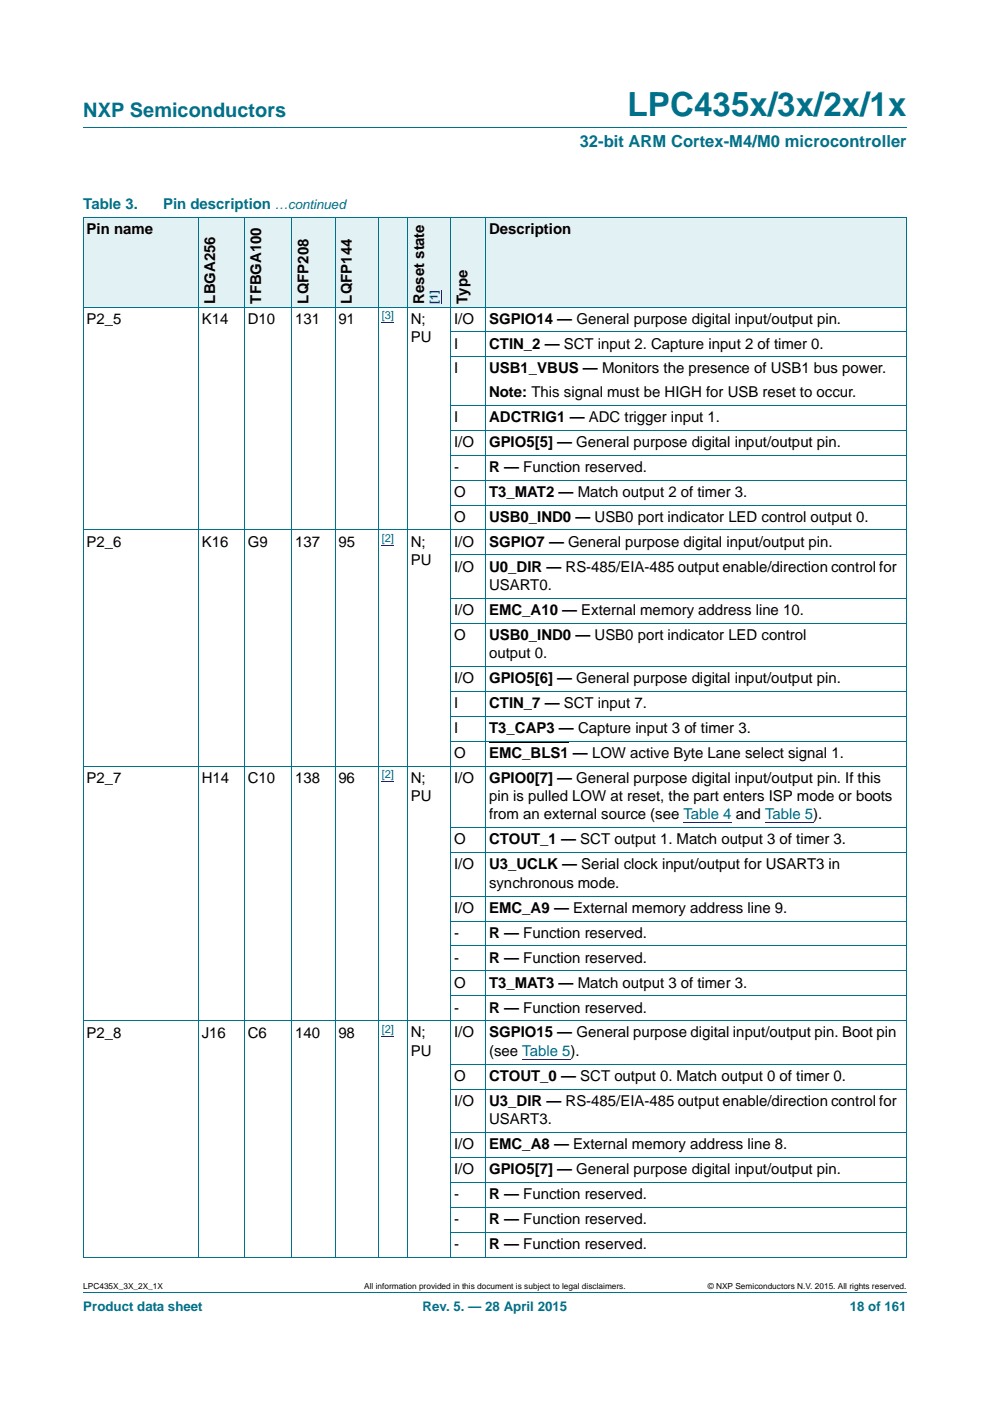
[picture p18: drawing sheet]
<svg xmlns="http://www.w3.org/2000/svg" width="210mm" height="297mm" viewBox="0 0 210 297" stroke-linecap="round" stroke-linejoin="round" font-family="sans-serif">
<defs><g id="words">
<text font-size="7" fill="#00718a" x="133.1" y="24.6">LPC435x/3x/2x/1x</text>
<text font-size="4.2" fill="#00718a" x="17.7" y="24.9">NXP Semiconductors</text>
<text font-size="3.5" fill="#00718a" x="123" y="31.1">32-bit ARM Cortex-M4/M0 microcontroller</text>
<g font-size="3.2" fill="#00718a">
<text x="17.7" y="44.3">Table 3.</text>
<text x="34.6" y="44.3">Pin description</text>
</g>
<g font-size="3.2">
<text x="18.4" y="49.6">Pin name</text>
<text x="103.7" y="49.6">Description</text>
<text x="45.6" y="64.4" transform="rotate(-90 45.6 64.4)">LBGA256</text>
<text x="55.4" y="64.4" transform="rotate(-90 55.4 64.4)">TFBGA100</text>
<text x="65.4" y="64.4" transform="rotate(-90 65.4 64.4)">LQFP208</text>
<text x="74.6" y="64.4" transform="rotate(-90 74.6 64.4)">LQFP144</text>
<text x="90" y="64.4" transform="rotate(-90 90 64.4)">Reset state</text>
<text x="99.1" y="64.4" transform="rotate(-90 99.1 64.4)">Type</text>
<text x="18.4" y="68.6">P2_5</text>
<text x="42.8" y="68.6">K14</text>
<text x="52.5" y="68.6">D10</text>
<text x="62.6" y="68.6">131</text>
<text x="71.8" y="68.6">91</text>
<text x="87.1" y="68.6">N;</text>
<text x="96.3" y="68.6">I/O</text>
<text x="103.7" y="68.6">SGPIO14 — General purpose digital input/output pin.</text>
<text x="87.1" y="72.5">PU</text>
<text x="96.3" y="73.9">I</text>
<text x="103.7" y="73.9">CTIN_2 — SCT input 2. Capture input 2 of timer 0.</text>
<text x="96.3" y="79.2">I</text>
<text x="103.7" y="79.2">USB1_VBUS — Monitors the presence of USB1 bus power.</text>
<text x="96.3" y="89.4">I</text>
<text x="103.7" y="84.1">Note: This signal must be HIGH for USB reset to occur.</text>
<text x="103.7" y="89.4">ADCTRIG1 — ADC trigger input 1.</text>
<text x="96.3" y="94.7">I/O</text>
<text x="103.7" y="94.7">GPIO5[5] — General purpose digital input/output pin.</text>
<text x="96.3" y="100">-</text>
<text x="103.7" y="100">R — Function reserved.</text>
<text x="96.3" y="105.3">O</text>
<text x="103.7" y="105.3">T3_MAT2 — Match output 2 of timer 3.</text>
<text x="96.3" y="110.6">O</text>
<text x="103.7" y="110.6">USB0_IND0 — USB0 port indicator LED control output 0.</text>
<text x="18.4" y="115.9">P2_6</text>
<text x="42.8" y="115.9">K16</text>
<text x="52.5" y="115.9">G9</text>
<text x="62.6" y="115.9">137</text>
<text x="71.8" y="115.9">95</text>
<text x="87.1" y="115.9">N;</text>
<text x="87.1" y="119.8">PU</text>
<text x="96.3" y="115.9">I/O</text>
<text x="103.7" y="115.9">SGPIO7 — General purpose digital input/output pin.</text>
<text x="96.3" y="121.2">I/O</text>
<text x="103.7" y="125.1">USART0.</text>
<text x="103.7" y="121.2">U0_DIR — RS-485/EIA-485 output enable/direction control for</text>
<text x="96.3" y="130.3">I/O</text>
<text x="103.7" y="130.3">EMC_A10 — External memory address line 10.</text>
<text x="96.3" y="135.6">O</text>
<text x="103.7" y="135.6">USB0_IND0 — USB0 port indicator LED control</text>
<text x="103.7" y="139.5">output 0.</text>
<text x="96.3" y="144.8">I/O</text>
<text x="103.7" y="144.8">GPIO5[6] — General purpose digital input/output pin.</text>
<text x="96.3" y="150.1">I</text>
<text x="96.3" y="155.4">I</text>
<text x="103.7" y="150.1">CTIN_7 — SCT input 7.</text>
<text x="103.7" y="155.4">T3_CAP3 — Capture input 3 of timer 3.</text>
<text x="96.3" y="160.7">O</text>
<text x="103.7" y="160.7">EMC_BLS1 — LOW active Byte Lane select signal 1.</text>
<text x="18.4" y="166">P2_7</text>
<text x="42.8" y="166">H14</text>
<text x="52.5" y="166">C10</text>
<text x="62.6" y="166">138</text>
<text x="71.8" y="166">96</text>
<text x="87.1" y="166">N;</text>
<text x="96.3" y="166">I/O</text>
<text x="103.7" y="166">GPIO0[7] — General purpose digital input/output pin. If this</text>
<text x="87.1" y="169.9">PU</text>
<text x="103.7" y="169.9">pin is pulled LOW at reset, the part enters ISP mode or boots</text>
<text x="103.7" y="173.7">from an external source (see Table 4 and Table 5).</text>
<text x="96.3" y="179">O</text>
<text x="103.7" y="179">CTOUT_1 — SCT output 1. Match output 3 of timer 3.</text>
<text x="96.3" y="184.3">I/O</text>
<text x="103.7" y="184.3">U3_UCLK — Serial clock input/output for USART3 in</text>
<text x="103.7" y="188.2">synchronous mode.</text>
<text x="96.3" y="193.5">I/O</text>
<text x="103.7" y="193.5">EMC_A9 — External memory address line 9.</text>
<text x="96.3" y="198.8">-</text>
<text x="103.7" y="198.8">R — Function reserved.</text>
<text x="96.3" y="204.1">-</text>
<text x="96.3" y="209.4">O</text>
<text x="103.7" y="204.1">R — Function reserved.</text>
<text x="103.7" y="209.4">T3_MAT3 — Match output 3 of timer 3.</text>
<text x="96.3" y="214.7">-</text>
<text x="103.7" y="214.7">R — Function reserved.</text>
<text x="18.4" y="220">P2_8</text>
<text x="42.8" y="220">J16</text>
<text x="52.5" y="220">C6</text>
<text x="62.6" y="220">140</text>
<text x="71.8" y="220">98</text>
<text x="87.1" y="220">N;</text>
<text x="96.3" y="220">I/O</text>
<text x="103.7" y="220">SGPIO15 — General purpose digital input/output pin. Boot pin</text>
<text x="87.1" y="223.8">PU</text>
<text x="103.7" y="223.8">(see Table 5).</text>
<text x="96.3" y="229.1">O</text>
<text x="103.7" y="229.1">CTOUT_0 — SCT output 0. Match output 0 of timer 0.</text>
<text x="96.3" y="234.4">I/O</text>
<text x="103.7" y="234.4">U3_DIR — RS-485/EIA-485 output enable/direction control for</text>
<text x="103.7" y="238.3">USART3.</text>
<text x="96.3" y="243.6">I/O</text>
<text x="103.7" y="243.6">EMC_A8 — External memory address line 8.</text>
<text x="96.3" y="248.9">I/O</text>
<text x="103.7" y="248.9">GPIO5[7] — General purpose digital input/output pin.</text>
<text x="96.3" y="254.2">-</text>
<text x="103.7" y="254.2">R — Function reserved.</text>
<text x="96.3" y="259.5">-</text>
<text x="103.7" y="259.5">R — Function reserved.</text>
<text x="96.3" y="264.8">-</text>
<text x="103.7" y="264.8">R — Function reserved.</text>
</g>
<g font-size="2.8" fill="#00718a">
<text x="58.3" y="44.3">…continued</text>
<text x="17.7" y="277.9">Product data sheet</text>
<text x="89.6" y="277.9">Rev. 5. — 28 April 2015</text>
<text x="180.2" y="277.9">18 of 161</text>
</g>
<g font-size="2.4" fill="#00f">
<text x="92.9" y="64.4" transform="rotate(-90 92.9 64.4)">[1]</text>
<text x="81" y="67.6">[3]</text>
<text x="81" y="114.9">[2]</text>
<text x="81" y="165">[2]</text>
<text x="81" y="219">[2]</text>
</g>
<g font-size="1.8">
<text x="17.7" y="273.3">LPC435X_3X_2X_1X</text>
<text x="77.2" y="273.3">All information provided in this document is subject to legal disclaimers.</text>
<text x="150.1" y="273.3">© NXP Semiconductors N.V. 2015. All rights reserved.</text>
</g>
</g></defs>
<path d="M17.7 27h174.6M17.7 273.9h174.6" fill="none" stroke="#00718a" stroke-width=".21"/>
<path d="M81 68.4h2.6M81 115.6h2.6M81 165.7h2.6M145 174.5h10.2M162.3 174.5h10.2M81 219.7h2.6M110.8 224.5h10.2" fill="none" stroke="#00f" stroke-width=".21"/>
<path d="M103.7 157.4h16.9" fill="none" stroke="#000" stroke-width=".34"/>
<g fill="#e2f1f4">
<path d="M17.7 46h24.4v19.1h-24.4z"/>
<path d="M42.1 46h9.8v19.1h-9.8z"/>
<path d="M51.9 46h10v19.1h-10z"/>
<path d="M61.9 46h9.2v19.1h-9.2z"/>
<path d="M71.1 46h9.2v19.1h-9.2z"/>
<path d="M80.3 46h15.3v19.1h-15.3z"/>
</g>
<path d="M93.6 61.5v2.9" fill="none" stroke="#00f" stroke-width=".21"/>
<g fill="#e2f1f4">
<path d="M95.6 46h7.4v19.1h-7.4z"/>
<path d="M103 46h89.3v19.1h-89.3z"/>
</g>
<g fill="none" stroke="#00718a" stroke-width=".21">
<path d="M17.6 46h174.7M17.7 46.1v220.4M42.1 46v220.6M51.9 46v220.6M61.9 46v220.6M71.1 46v220.6M80.3 46v220.6M86.4 46v220.6M95.6 46v220.6M103 46v220.6M192.3 46.1v220.4M17.6 65.1h174.7"/>
<path d="M95.6 70.4h96.7M95.6 75.7h96.7M95.6 85.9h96.7M95.6 91.2h96.7M95.6 96.5h96.7M17.6 112.4h174.7M95.6 101.8h96.7M95.6 107.1h96.7M95.6 117.7h96.7M95.6 126.8h96.7M95.6 132.1h96.7M95.6 141.3h96.7"/>
<path d="M95.6 146.6h96.7M95.6 151.9h96.7M95.6 157.2h96.7M17.6 162.5h174.7M95.6 175.5h96.7M95.6 180.8h96.7M95.6 190h96.7M95.6 195.3h96.7M17.6 216.4h174.7M95.6 200.6h96.7M95.6 205.9h96.7M95.6 211.1h96.7"/>
<path d="M95.6 225.6h96.7M95.6 230.9h96.7M95.6 240.1h96.7M95.6 245.4h96.7M95.6 250.7h96.7M95.6 256h96.7M17.6 266.5h174.7M95.6 261.2h96.7"/>
</g>
<use href="#words"/>
</svg>
